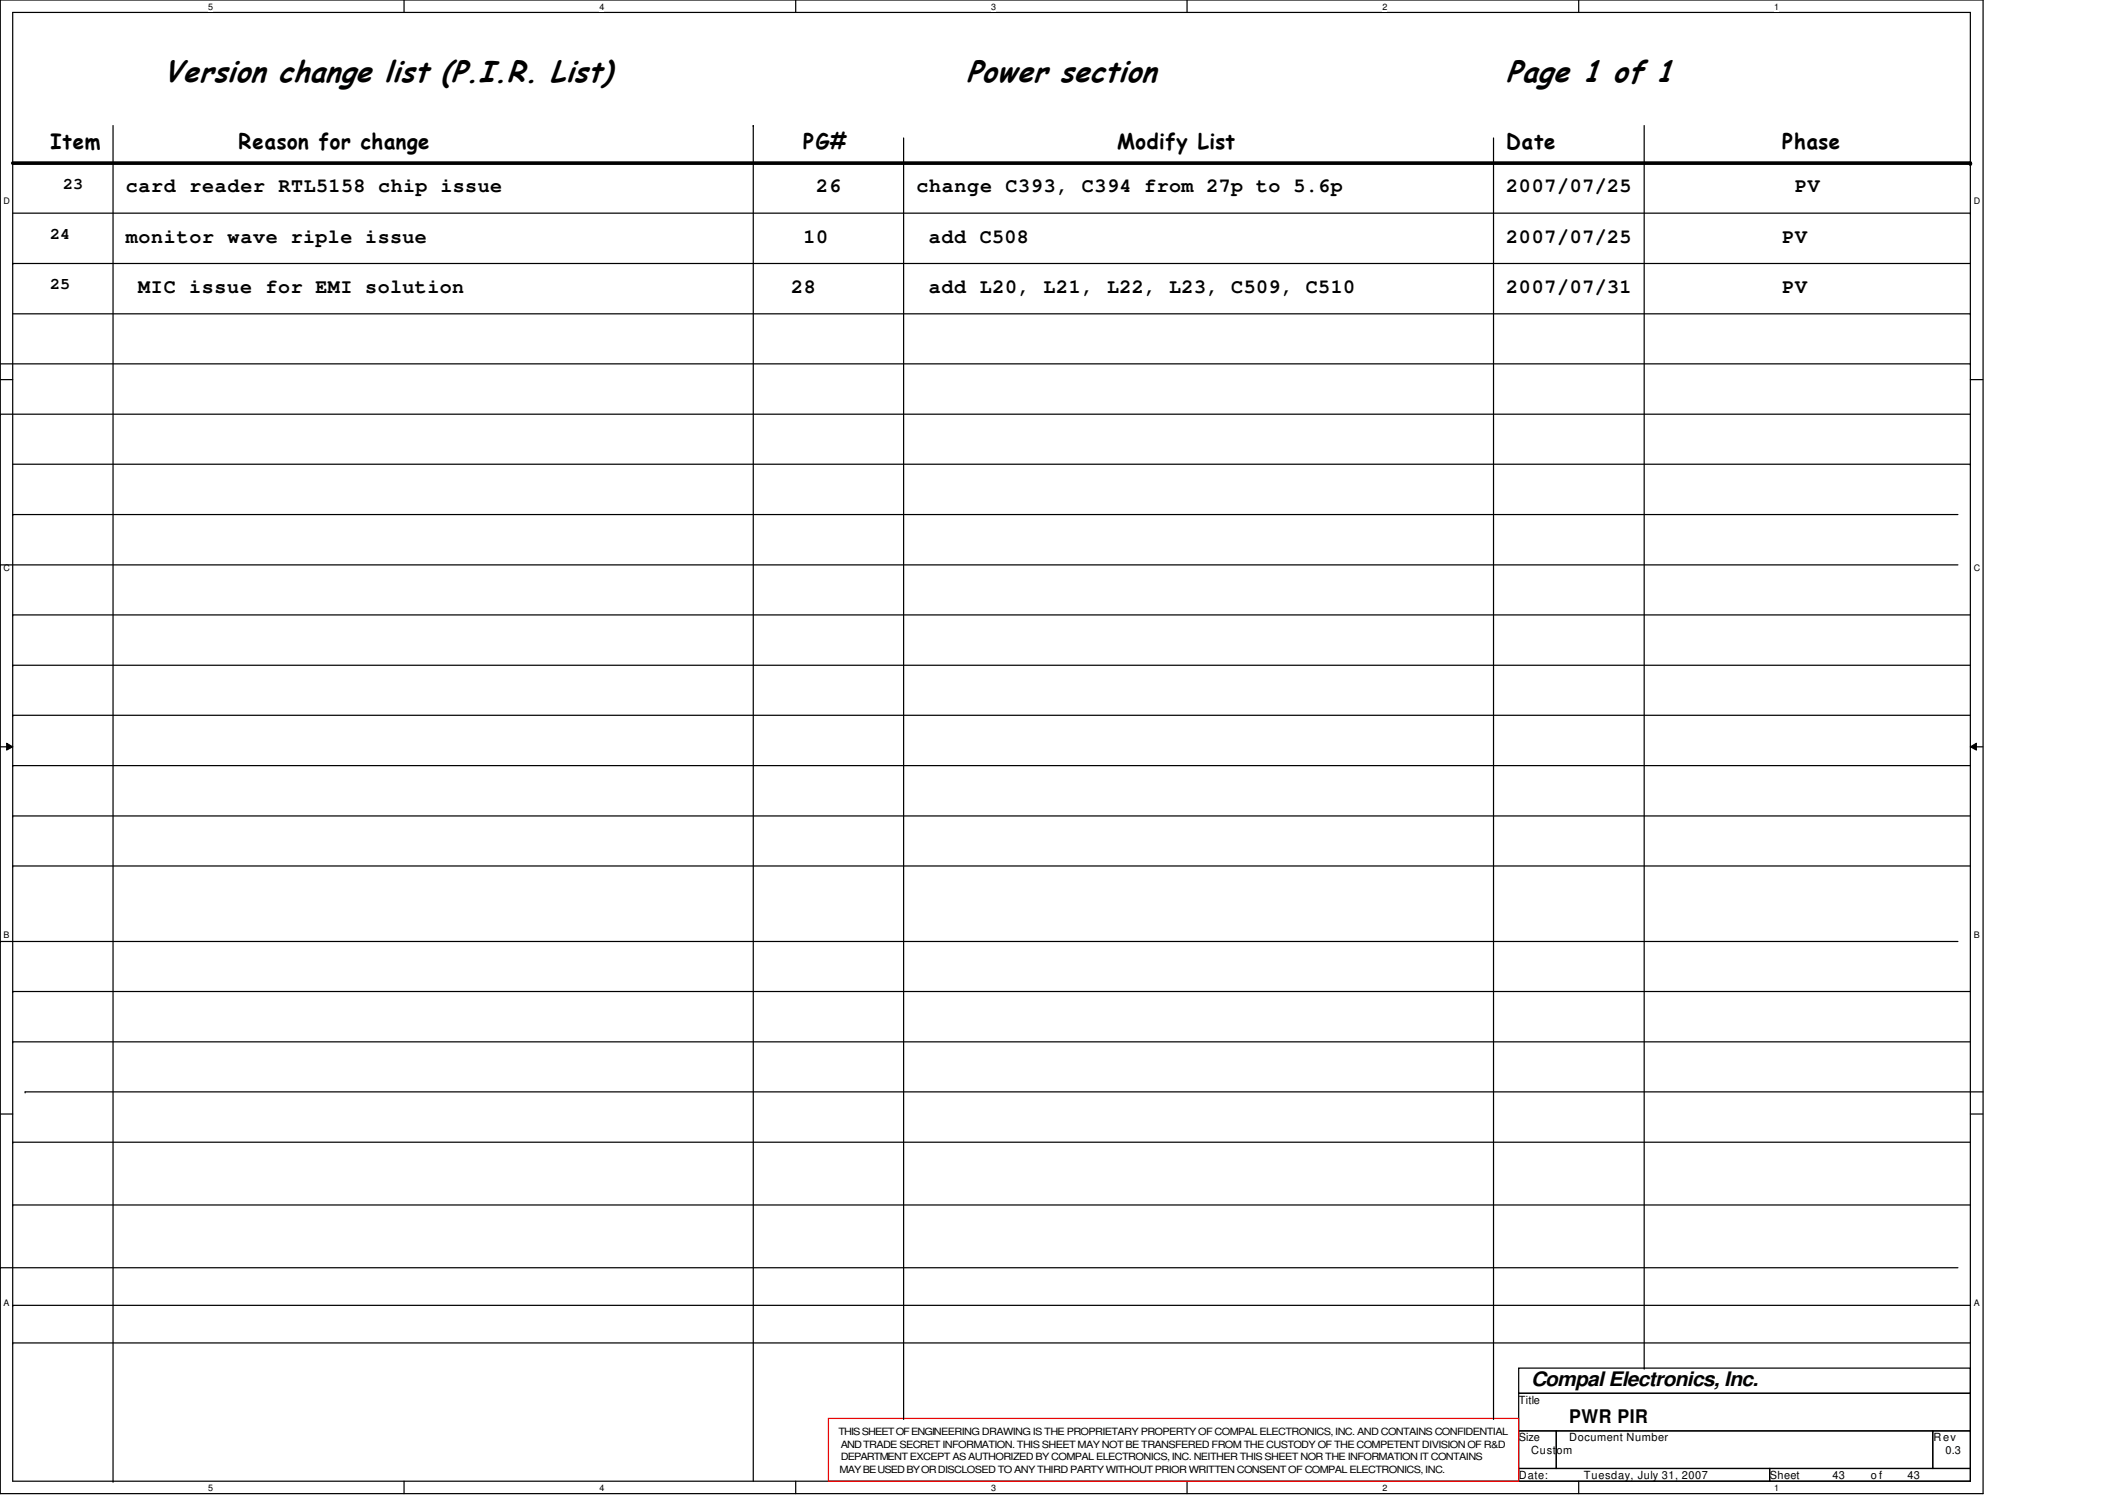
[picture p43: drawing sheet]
<svg xmlns="http://www.w3.org/2000/svg" width="297mm" height="210mm" viewBox="0 0 297 210" stroke-linecap="round" stroke-linejoin="round" font-family="sans-serif">
<defs><g id="words">
<g font-size="4.2">
<text x="22.8" y="11.4">Version change list (P.I.R. List)</text>
<text x="135" y="11.4">Power section</text>
<text x="210.4" y="11.4">Page 1 of 1</text>
</g>
<g font-size="3">
<text x="7.1" y="20.8">Item</text>
<text x="33.3" y="20.8">Reason for change</text>
<text x="112.2" y="20.8">PG#</text>
<text x="156" y="20.8">Modify List</text>
<text x="210.4" y="20.8">Date</text>
<text x="248.9" y="20.8">Phase</text>
</g>
<g font-size="2.8">
<text x="17.6" y="26.8">card reader RTL5158 chip issue</text>
<text x="114" y="26.8">26</text>
<text x="128" y="26.8">change C393, C394 from 27p to 5.6p</text>
<text x="210.4" y="26.8">2007/07/25</text>
<text x="250.7" y="26.8">PV</text>
<text x="17.6" y="33.9">monitor wave riple issue</text>
<text x="112.2" y="33.9">10</text>
<text x="129.7" y="33.9">add C508</text>
<text x="210.4" y="33.9">2007/07/25</text>
<text x="248.9" y="33.9">PV</text>
<text x="19.3" y="40.9">MIC issue for EMI solution</text>
<text x="110.5" y="40.9">28</text>
<text x="129.7" y="40.9">add L20, L21, L22, L23, C509, C510</text>
<text x="210.4" y="40.9">2007/07/31</text>
<text x="248.9" y="40.9">PV</text>
<text x="213.8" y="193.5">Compal Electronics, Inc.</text>
</g>
<text font-size="2.6" x="219.1" y="198.7">PWR PIR</text>
<g font-size="2.2">
<text x="8.8" y="26.4">23</text>
<text x="7" y="33.4">24</text>
<text x="7" y="40.4">25</text>
</g>
<g font-size="1.6">
<text x="212.1" y="196">Title</text>
<text x="212.1" y="201.2">Size</text>
<text x="213.8" y="203">Custom</text>
<text x="219.1" y="201.2">Document Number</text>
<text x="270" y="201.2">Rev</text>
<text x="271.7" y="203">0.3</text>
<text x="212.1" y="206.5">Date:</text>
<text x="221.2" y="206.5">Tuesday, July 31, 2007</text>
<text x="247.1" y="206.5">Sheet</text>
<text x="255.9" y="206.5">43</text>
<text x="261.3" y="206.5">o f</text>
<text x="266.4" y="206.5">43</text>
</g>
<g font-size="1.4">
<text x="117.1" y="200.4">THIS SHEET OF ENGINEERING DRAWING IS THE PROPRIETARY PROPERTY OF COMPAL ELECTRONICS, INC. AND CONTAINS CONFIDENTIAL</text>
<text x="117.4" y="202.1">AND TRADE SECRET INFORMATION. THIS SHEET MAY NOT BE TRANSFERED FROM THE CUSTODY OF THE COMPETENT DIVISION OF R&amp;D</text>
<text x="117.4" y="203.9">DEPARTMENT EXCEPT AS AUTHORIZED BY COMPAL ELECTRONICS, INC. NEITHER THIS SHEET NOR THE INFORMATION IT CONTAINS</text>
<text x="117.3" y="205.7">MAY BE USED BY OR DISCLOSED TO ANY THIRD PARTY WITHOUT PRIOR WRITTEN CONSENT OF COMPAL ELECTRONICS, INC.</text>
</g>
<g font-size="1.3">
<text x="29.1" y="1.4">5</text>
<text x="83.7" y="1.4">4</text>
<text x="138.4" y="1.4">3</text>
<text x="193.1" y="1.4">2</text>
<text x="247.8" y="1.4">1</text>
<text x=".5" y="28.5">D</text>
<text x="275.6" y="28.5">D</text>
<text x=".5" y="79.8">C</text>
<text x="275.6" y="79.8">C</text>
<text x=".5" y="131">B</text>
<text x="275.6" y="131">B</text>
<text x=".5" y="182.3">A</text>
<text x="275.6" y="182.3">A</text>
<text x="29.1" y="208.2">5</text>
<text x="83.7" y="208.2">4</text>
<text x="138.4" y="208.2">3</text>
<text x="193.1" y="208.2">2</text>
<text x="247.8" y="208.2">1</text>
</g>
</g></defs>
<path d="M0 0h276.9v208.5h-276.9zM1.8 1.7h273.4v205.1h-273.4z" fill="none" stroke="#000" stroke-width=".17"/>
<g fill="#fff">
<path d="M29.1 .2h.7v1.4h-.7z"/>
<path d="M29.1 207h.7v1.4h-.7z"/>
</g>
<path d="M56.4 0v1.7M56.4 206.8v1.7" fill="none" stroke="#000" stroke-width=".17"/>
<g fill="#fff">
<path d="M83.7 .2h.7v1.4h-.7z"/>
<path d="M83.7 207h.7v1.4h-.7z"/>
</g>
<path d="M111.1 0v1.7M111.1 206.8v1.7" fill="none" stroke="#000" stroke-width=".17"/>
<g fill="#fff">
<path d="M138.4 .2h.7v1.4h-.7z"/>
<path d="M138.4 207h.7v1.4h-.7z"/>
</g>
<path d="M165.8 0v1.7M165.8 206.8v1.7" fill="none" stroke="#000" stroke-width=".17"/>
<g fill="#fff">
<path d="M193.1 .2h.7v1.4h-.7z"/>
<path d="M193.1 207h.7v1.4h-.7z"/>
</g>
<path d="M220.5 0v1.7M220.5 206.8v1.7" fill="none" stroke="#000" stroke-width=".17"/>
<g fill="#fff">
<path d="M247.8 .2h.7v1.4h-.7z"/>
<path d="M247.8 207h.7v1.4h-.7z"/>
<path d="M.5 27.3h.9v1.4h-.9z"/>
<path d="M275.6 27.3h.9v1.4h-.9z"/>
<path d="M.5 78.6h.9v1.4h-.9z"/>
<path d="M275.6 78.6h.9v1.4h-.9z"/>
</g>
<path d="M0 53h1.8M275.2 53h1.7" fill="none" stroke="#000" stroke-width=".17"/>
<g fill="#fff">
<path d="M.5 129.9h.8v1.4h-.8z"/>
<path d="M275.6 129.9h.8v1.4h-.8z"/>
</g>
<path d="M0 104.3h1.8M275.2 104.3h1.7" fill="none" stroke="#000" stroke-width=".17"/>
<path d="M.9 103.8l.9 .5-.9 .4zM275.2 104.3l.8-.5v.9z" fill="#000"/>
<path d="M.9 103.8l.9 .5-.9 .4zM275.2 104.3l.8-.5v.9z" fill="none" stroke="#000" stroke-width=".14"/>
<g fill="#fff">
<path d="M.5 181.1h.8v1.4h-.8z"/>
<path d="M275.6 181.1h.8v1.4h-.8z"/>
</g>
<g fill="none" stroke="#000" stroke-width=".17">
<path d="M15.8 17.5v189.3M105.2 17.5h.1M105.2 17.5v189.3M126.2 19.3v178.7M208.6 19.3v178.7M229.6 17.5v173.5M1.8 36.8h.1M1.8 29.8h273.4M1.8 36.8h273.4M275.2 29.8h.1M0 57.8h.1M0 57.8h275.2"/>
<path d="M0 50.8h275.2M1.8 43.8h273.4M275.2 43.8h.1M275.2 50.8h.1M0 78.9h.1M0 78.9h273.4M1.8 71.8h.1M1.8 71.8h271.6M1.8 64.8h273.4M275.2 64.8h.1M1.8 92.9h.1M1.8 85.9h.1"/>
<path d="M1.8 99.9h.1M1.8 92.9h273.4M1.8 85.9h273.4M1.8 99.9h273.4M1.8 106.9h.1M1.8 113.9h.1M1.8 106.9h273.4M1.8 113.9h273.4M0 131.4h.1M0 131.4h273.4M1.8 138.4h.1M1.8 120.9h.1"/>
<path d="M1.8 138.4h273.4M1.8 120.9h273.4M0 155.5h1.8M1.8 145.5h.1M1.8 159.5h.1M1.8 145.5h273.4M1.8 159.5h273.4M3.5 152.4h.1M3.5 152.4h273.4M275.2 155.5h1.7M0 177h.1M0 177h273.4"/>
<path d="M1.8 168.2h.1M1.8 168.2h273.4M1.8 182.2h.1M1.8 187.5h.1M1.8 182.2h273.4M1.8 187.5h273.4M126.2 198h.1M208.6 198h.1M212.1 191h63.1v3.5h-63.1zM212.1 194.5h63.1v5.3h-63.1zM212.1 199.8h5.2v5.2h-5.2zM217.3 199.8h52.6v5.2h-52.6z"/>
<path d="M229.6 191h.1M269.9 199.8h5.3v5.2h-5.3zM15.8 206.8h.1M212.1 205h35v1.8h-35zM247.1 205h28.1v1.8h-28.1z"/>
</g>
<path d="M1.8 22.8h273.4" fill="none" stroke="#000" stroke-width=".51"/>
<circle cx="275.2" cy="22.8" r=".25" fill="#000"/>
<path d="M115.7 198h96.4v8.8h-96.4z" fill="none" stroke="#f00" stroke-width=".17"/>
<use href="#words"/>
</svg>
